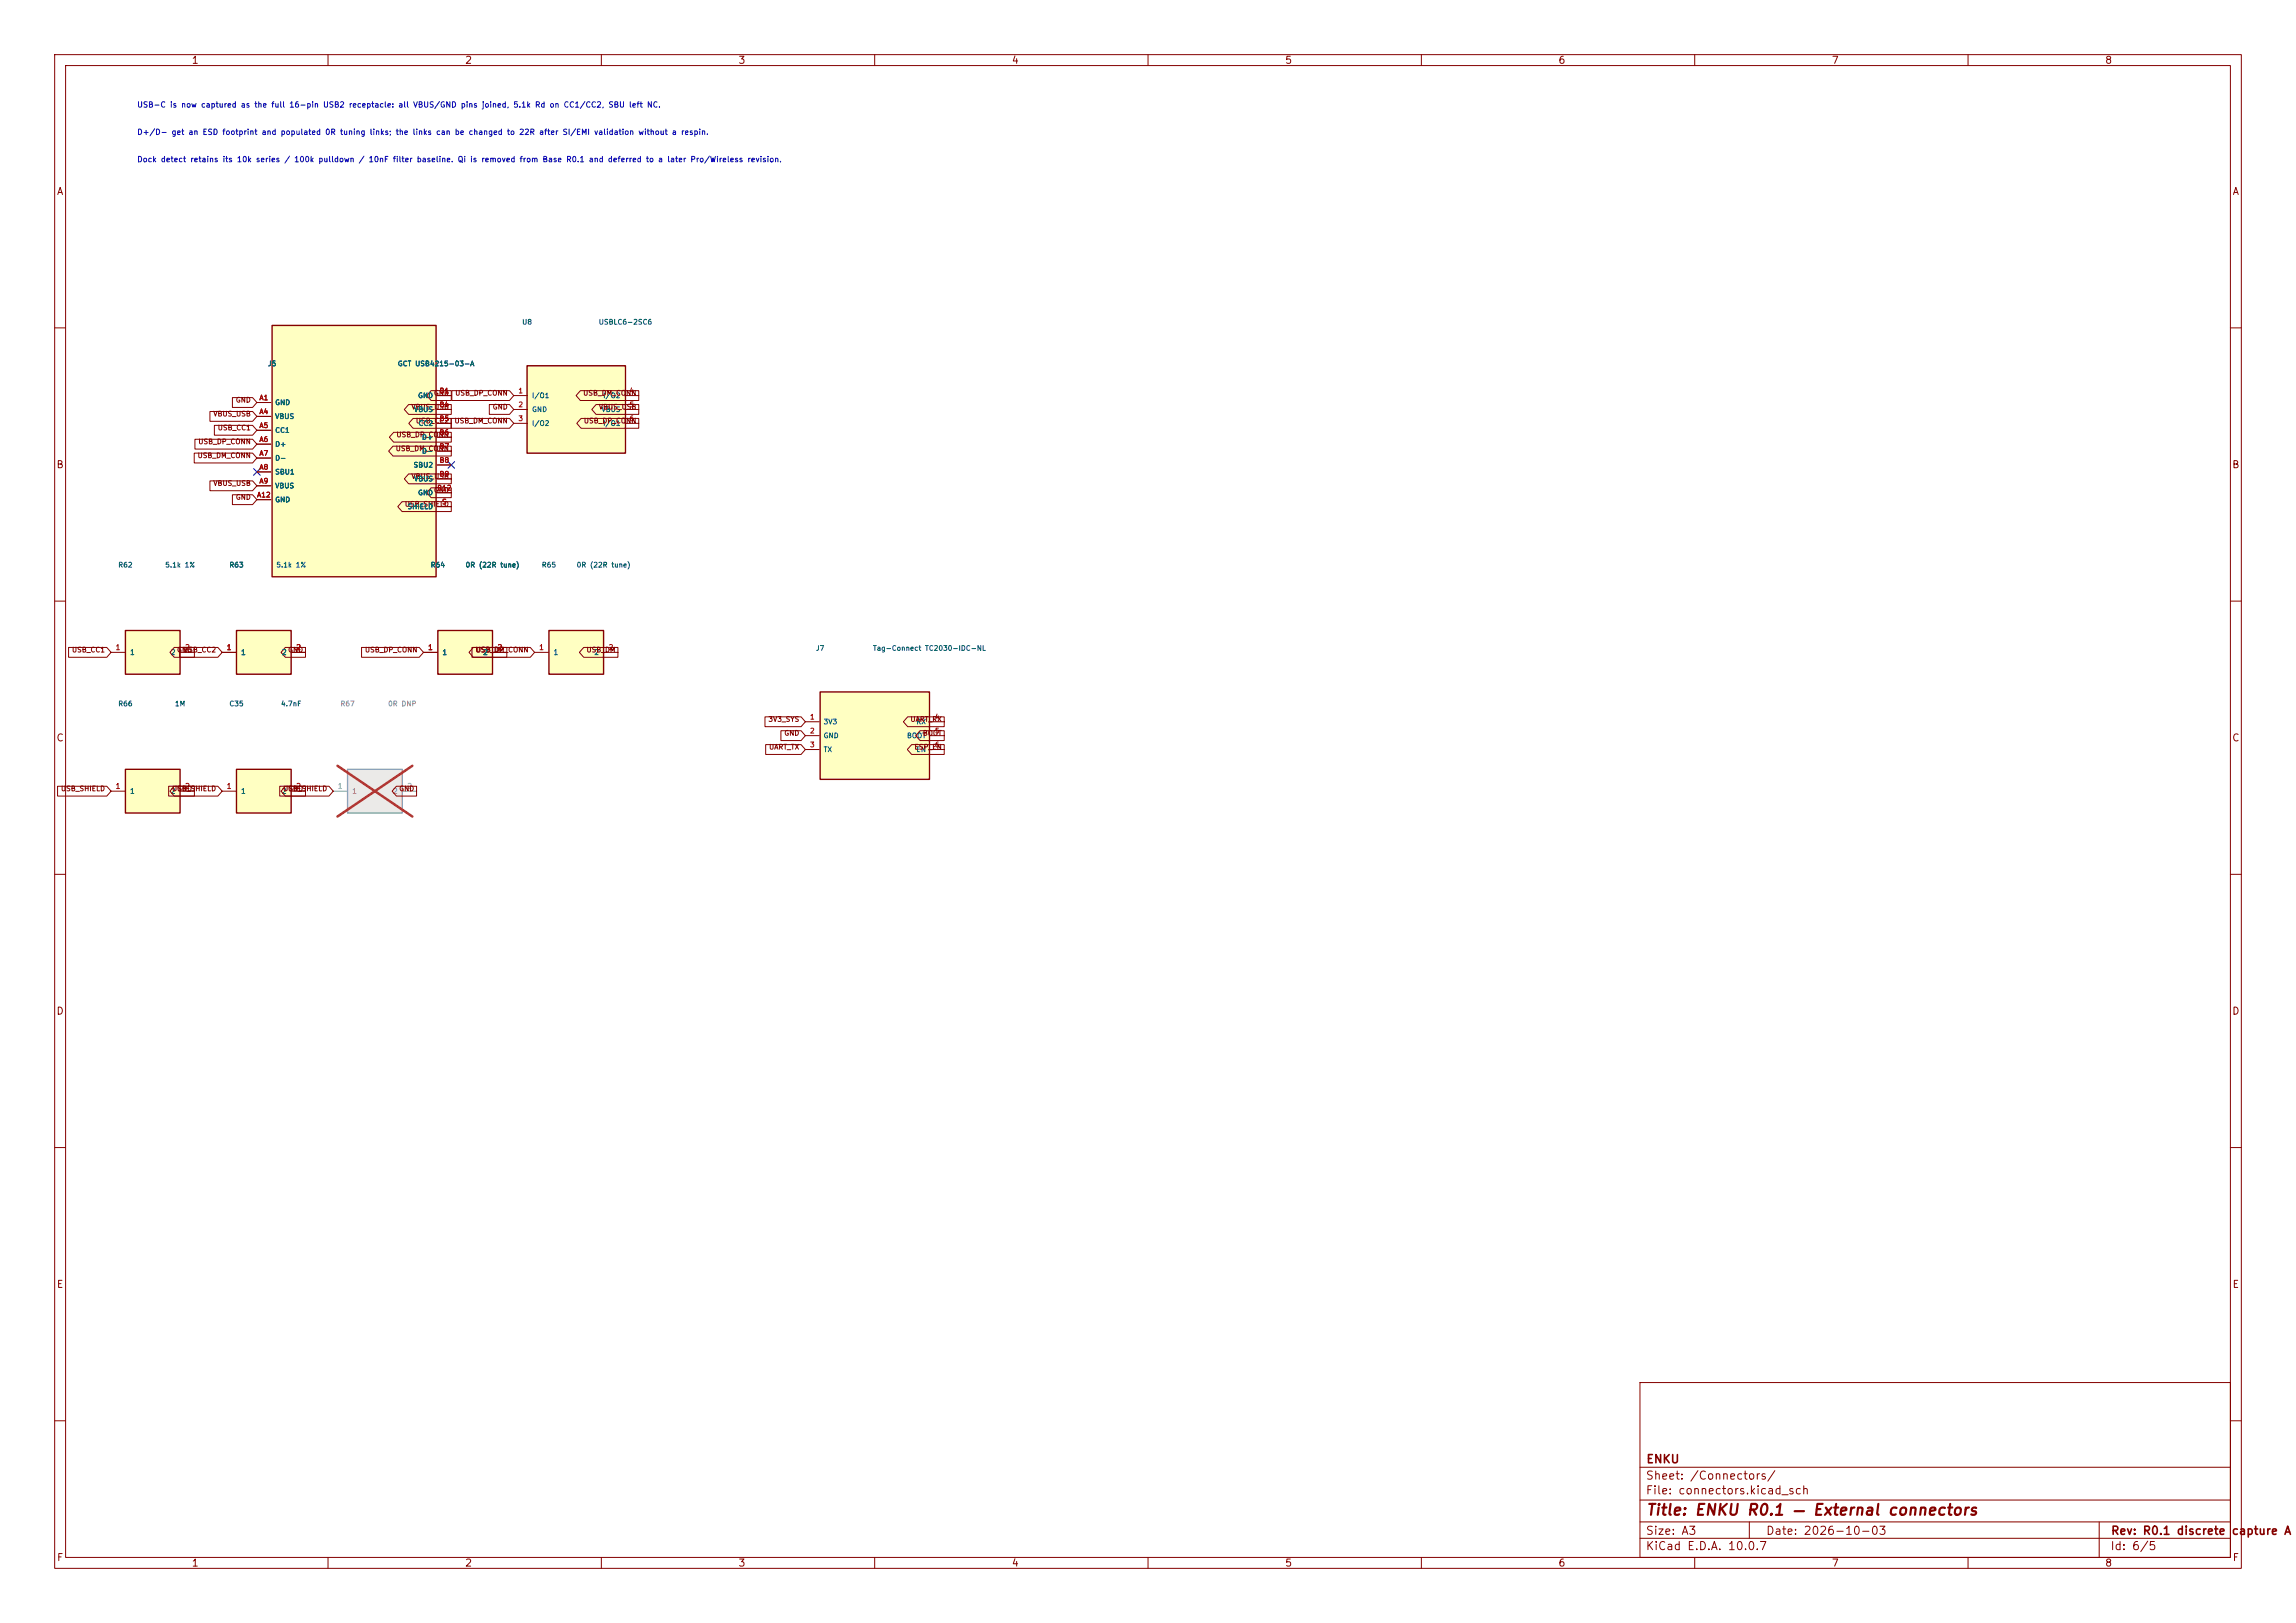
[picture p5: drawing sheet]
<svg xmlns="http://www.w3.org/2000/svg" width="420mm" height="297mm" viewBox="0 0 420 297" stroke-linecap="round" stroke-linejoin="round" font-family="sans-serif">
<defs><g id="words">
<text font-size="2" fill="#840000" x="301" y="277.8">Title: ENKU R0.1 — External connectors</text>
<g font-size="1.5" fill="#840000">
<text x="301" y="268.1">ENKU</text>
<text x="300.9" y="273.8">File: connectors.kicad_sch</text>
<text x="300.9" y="271.1">Sheet: /Connectors/</text>
<text x="300.9" y="281.2">Size: A3</text>
<text x="322.9" y="281.2">Date: 2026-10-03</text>
<text x="386" y="281.2">Rev: R0.1 discrete</text>
<text x="408.1" y="281.2">capture A</text>
<text x="300.9" y="284">KiCad E.D.A. 10.0.7</text>
<text x="385.9" y="284">Id: 6/5</text>
</g>
<g font-size="1.3" fill="#840000">
<text x="35" y="12">1</text>
<text x="85" y="12">2</text>
<text x="135" y="12">3</text>
<text x="185" y="12">4</text>
<text x="235" y="12">5</text>
<text x="285" y="12">6</text>
<text x="335" y="12">7</text>
<text x="385" y="12">8</text>
<text x="10.3" y="36">A</text>
<text x="408.3" y="36">A</text>
<text x="10.2" y="86">B</text>
<text x="408.2" y="86">B</text>
<text x="10.2" y="136">C</text>
<text x="408.2" y="136">C</text>
<text x="10.2" y="186">D</text>
<text x="408.2" y="186">D</text>
<text x="10.3" y="236">E</text>
<text x="408.3" y="236">E</text>
<text x="10.3" y="286">F</text>
<text x="35" y="287">1</text>
<text x="85" y="287">2</text>
<text x="135" y="287">3</text>
<text x="185" y="287">4</text>
<text x="235" y="287">5</text>
<text x="285" y="287">6</text>
<text x="335" y="287">7</text>
<text x="385" y="287">8</text>
<text x="408.3" y="286">F</text>
</g>
<g font-size="1" fill="#0000c2">
<text x="25" y="19.9">USB-C is now captured as the full 16-pin USB2 receptacle: all VBUS/GND pins joined, 5.1k Rd on CC1/CC2, SBU left NC.</text>
<text x="25" y="24.9">D+/D- get an ESD footprint and populated 0R tuning links; the links can be changed to 22R after SI/EMI validation without a respin.</text>
<text x="25" y="29.9">Dock detect retains its 10k series / 100k pulldown / 10nF filter baseline. Qi is removed from Base R0.1 and deferred to a later Pro/Wireless revision.</text>
</g>
<g font-size="1" fill="#a90000">
<text x="21" y="119.2">1</text>
<text x="33.7" y="119.2">2</text>
<text x="41.4" y="119.2">1</text>
<text x="54.1" y="119.2">2</text>
<text x="78.2" y="119.2">1</text>
<text x="90.9" y="119.2">2</text>
<text x="98.5" y="119.2">1</text>
<text x="111.2" y="119.2">2</text>
<text x="21" y="144.6">1</text>
<text x="33.7" y="144.6">2</text>
<text x="41.4" y="144.6">1</text>
<text x="54.1" y="144.6">2</text>
</g>
<g font-size="1" fill="#006464">
<text x="23.7" y="120.1">1</text>
<text x="31.1" y="120.1">2</text>
<text x="44" y="120.1">1</text>
<text x="51.4" y="120.1">2</text>
<text x="80.8" y="120.1">1</text>
<text x="88.3" y="120.1">2</text>
<text x="101.1" y="120.1">1</text>
<text x="108.6" y="120.1">2</text>
<text x="23.7" y="145.5">1</text>
<text x="31.1" y="145.5">2</text>
<text x="44" y="145.5">1</text>
<text x="51.4" y="145.5">2</text>
</g>
<g font-size="1" fill="#a5a4a2">
<text x="61.7" y="144.6">1</text>
<text x="74.4" y="144.6">2</text>
</g>
<g font-size="1" fill="#939391">
<text x="64.3" y="145.5">1</text>
<text x="71.8" y="145.5">2</text>
</g>
<g font-size=".9" fill="#006464">
<text x="95.4" y="59.6">U8</text>
<text x="109.4" y="59.6">USBLC6-2SC6</text>
<text x="48.9" y="67.2">J5</text>
<text x="72.7" y="67.2">GCT USB4215-03-A</text>
<text x="50.2" y="74.3">GND</text>
<text x="50.2" y="76.9">VBUS</text>
<text x="75.6" y="75.6">VBUS</text>
<text x="76.4" y="73.1">GND</text>
<text x="97.2" y="73.1">I/O1</text>
<text x="97.2" y="75.6">GND</text>
<text x="109.9" y="75.6">VBUS</text>
<text x="110.2" y="73.1">I/O2</text>
<text x="50.2" y="79.4">CC1</text>
<text x="50.2" y="82">D+</text>
<text x="76.5" y="78.2">CC2</text>
<text x="77.1" y="80.7">D+</text>
<text x="77.1" y="83.2">D-</text>
<text x="97.2" y="78.2">I/O2</text>
<text x="110.2" y="78.2">I/O1</text>
<text x="50.2" y="84.5">D-</text>
<text x="50.2" y="87">SBU1</text>
<text x="50.2" y="89.6">VBUS</text>
<text x="75.6" y="85.8">SBU2</text>
<text x="75.6" y="88.3">VBUS</text>
<text x="50.2" y="92.1">GND</text>
<text x="74.4" y="93.4">SHIELD</text>
<text x="76.4" y="90.9">GND</text>
<text x="21.5" y="104.1">R62</text>
<text x="30.1" y="104.1">5.1k 1%</text>
<text x="41.9" y="104.1">R63</text>
<text x="50.4" y="104.1">5.1k 1%</text>
<text x="78.7" y="104.1">R64</text>
<text x="85.1" y="104.1">0R (22R tune)</text>
<text x="99" y="104.1">R65</text>
<text x="105.4" y="104.1">0R (22R tune)</text>
<text x="149.2" y="119.3">J7</text>
<text x="159.6" y="119.3">Tag-Connect TC2030-IDC-NL</text>
<text x="21.5" y="129.5">R66</text>
<text x="31.9" y="129.5">1M</text>
<text x="41.9" y="129.5">C35</text>
<text x="51.3" y="129.5">4.7nF</text>
<text x="150.6" y="132.8">3V3</text>
<text x="150.6" y="135.3">GND</text>
<text x="150.6" y="137.8">TX</text>
<text x="165.8" y="135.3">BOOT</text>
<text x="167.5" y="137.8">EN</text>
<text x="167.5" y="132.8">RX</text>
</g>
<g font-size=".9" fill="#840000">
<text x="38.9" y="76.4">VBUS_USB</text>
<text x="43" y="73.9">GND</text>
<text x="75.2" y="75.1">VBUS_USB</text>
<text x="76" y="77.7">USB_CC2</text>
<text x="79.3" y="72.6">GND</text>
<text x="83" y="77.7">USB_DM_CONN</text>
<text x="83.2" y="72.6">USB_DP_CONN</text>
<text x="90" y="75.1">GND</text>
<text x="106.6" y="72.6">USB_DM_CONN</text>
<text x="106.7" y="77.7">USB_DP_CONN</text>
<text x="109.5" y="75.1">VBUS_USB</text>
<text x="36.2" y="81.5">USB_DP_CONN</text>
<text x="39.7" y="79">USB_CC1</text>
<text x="72.3" y="82.8">USB_DM_CONN</text>
<text x="72.4" y="80.2">USB_DP_CONN</text>
<text x="36.1" y="84">USB_DM_CONN</text>
<text x="38.9" y="89.1">VBUS_USB</text>
<text x="75.2" y="87.8">VBUS_USB</text>
<text x="43" y="91.7">GND</text>
<text x="74" y="92.9">USB_SHIELD</text>
<text x="79.3" y="90.4">GND</text>
<text x="13.1" y="119.6">USB_CC1</text>
<text x="32.3" y="119.6">GND</text>
<text x="33.4" y="119.6">USB_CC2</text>
<text x="52.6" y="119.6">GND</text>
<text x="66.7" y="119.6">USB_DP_CONN</text>
<text x="86.9" y="119.6">USB_DM_CONN</text>
<text x="87" y="119.6">USB_DP</text>
<text x="107.2" y="119.6">USB_DM</text>
<text x="140.5" y="132.3">3V3_SYS</text>
<text x="140.6" y="137.4">UART_TX</text>
<text x="143.4" y="134.8">GND</text>
<text x="166.4" y="132.3">UART_RX</text>
<text x="167.2" y="137.4">ESP_EN</text>
<text x="168.7" y="134.8">BOOT</text>
<text x="11.1" y="145">USB_SHIELD</text>
<text x="31.4" y="145">USB_SHIELD</text>
<text x="32.3" y="145">GND</text>
<text x="51.7" y="145">USB_SHIELD</text>
<text x="52.6" y="145">GND</text>
<text x="72.9" y="145">GND</text>
</g>
<g font-size=".9" fill="#a90000">
<text x="47.4" y="73.5">A1</text>
<text x="47.4" y="76">A4</text>
<text x="80.3" y="72.2">B1</text>
<text x="80.3" y="74.7">B4</text>
<text x="80.3" y="77.3">B5</text>
<text x="94.7" y="72.2">1</text>
<text x="94.7" y="74.7">2</text>
<text x="94.7" y="77.3">3</text>
<text x="115.1" y="72.2">4</text>
<text x="115.1" y="74.7">5</text>
<text x="115.1" y="77.3">6</text>
<text x="47.4" y="78.5">A5</text>
<text x="47.4" y="81.1">A6</text>
<text x="47.4" y="83.6">A7</text>
<text x="80.3" y="79.8">B6</text>
<text x="80.3" y="82.3">B7</text>
<text x="47.4" y="86.2">A8</text>
<text x="47.4" y="88.7">A9</text>
<text x="79.9" y="90">B12</text>
<text x="80.3" y="84.9">B8</text>
<text x="80.3" y="87.4">B9</text>
<text x="46.9" y="91.2">A12</text>
<text x="80.8" y="92.5">S</text>
<text x="148.1" y="131.9">1</text>
<text x="170.9" y="131.9">4</text>
<text x="148.1" y="134.4">2</text>
<text x="148.1" y="137">3</text>
<text x="170.9" y="134.4">5</text>
<text x="170.9" y="137">6</text>
</g>
<g font-size=".9" fill="#939391">
<text x="62.2" y="129.5">R67</text>
<text x="70.9" y="129.5">0R DNP</text>
</g>
</g></defs>
<g fill="none" stroke="#840000" stroke-width=".18">
<path d="M10 10h400v277h-400zM12 12h396v273h-396zM60 10v2M110 10v2M160 10v2M210 10v2M260 10v2M310 10v2M360 10v2M10 60h2M408 60h2M10 110h2"/>
<path d="M408 110h2M10 160h2M408 160h2M10 210h2M408 210h2M300 253h108v32h-108zM10 260h2M300 278.5h108M300 274.5h108M300 268.5h108M320 278.5v3M384 278.5v6.5"/>
<path d="M408 260h2M60 285v2M110 285v2M160 285v2M210 285v2M260 285v2M300 281.5h108M310 285v2M360 285v2"/>
</g>
<path d="M100.4 115.4h10v8h-10z" fill="#ffffc2"/>
<path d="M100.4 115.4h10v8h-10z" fill="none" stroke="#840000" stroke-width=".25"/>
<path d="M97.8 119.4h2.5M110.5 119.4h2.5" fill="none" stroke="#840000" stroke-width=".18"/>
<path d="M43.3 140.8h10v8h-10z" fill="#ffffc2"/>
<path d="M43.3 140.8h10v8h-10z" fill="none" stroke="#840000" stroke-width=".25"/>
<path d="M40.6 144.8h2.6M53.3 144.8h2.6" fill="none" stroke="#840000" stroke-width=".18"/>
<path d="M22.9 140.8h10v8h-10z" fill="#ffffc2"/>
<path d="M22.9 140.8h10v8h-10z" fill="none" stroke="#840000" stroke-width=".25"/>
<path d="M20.3 144.8h2.6M33 144.8h2.6" fill="none" stroke="#840000" stroke-width=".18"/>
<path d="M63.6 140.8h10v8h-10z" fill="#ebeae8"/>
<path d="M63.6 140.8h10v8h-10z" fill="none" stroke="#9c9b98" stroke-width=".25"/>
<path d="M61 144.8h2.5M73.7 144.8h2.5" fill="none" stroke="#9c9b98" stroke-width=".18"/>
<path d="M61.7 140.1l13.7 9.3M75.4 140.1l-13.7 9.3" fill="none" stroke="#e12e31" stroke-width=".46"/>
<path d="M43.3 115.4h10v8h-10z" fill="#ffffc2"/>
<path d="M43.3 115.4h10v8h-10z" fill="none" stroke="#840000" stroke-width=".25"/>
<path d="M40.6 119.4h2.6M53.3 119.4h2.6" fill="none" stroke="#840000" stroke-width=".18"/>
<path d="M22.9 115.4h10v8h-10z" fill="#ffffc2"/>
<path d="M22.9 115.4h10v8h-10z" fill="none" stroke="#840000" stroke-width=".25"/>
<path d="M20.3 119.4h2.6M33 119.4h2.6" fill="none" stroke="#840000" stroke-width=".18"/>
<path d="M96.4 66.9h18v16h-18z" fill="#ffffc2"/>
<path d="M96.4 66.9h18v16h-18z" fill="none" stroke="#840000" stroke-width=".25"/>
<path d="M94 72.4h2.5M94 74.9h2.5M94 77.5h2.5M114.3 72.4h2.5M114.3 74.9h2.5M114.3 77.5h2.5" fill="none" stroke="#840000" stroke-width=".18"/>
<path d="M49.8 59.6h30v45.9h-30z" fill="#ffffc2"/>
<path d="M49.8 59.6h30v45.9h-30z" fill="none" stroke="#840000" stroke-width=".25"/>
<g fill="none" stroke="#840000" stroke-width=".18">
<path d="M47 73.7h2.5M47 76.2h2.5M47 78.7h2.5M80 72.4h2.5M80 74.9h2.5M80 77.5h2.5M47 81.3h2.5M47 83.8h2.5M47 86.4h2.5M47 88.9h2.5M47 91.4h2.5M80 80h2.5"/>
<path d="M80 82.6h2.5M80 85.1h2.5M80 87.6h2.5M80 90.2h2.5M80 92.7h2.5"/>
</g>
<path d="M80.1 115.4h10v8h-10z" fill="#ffffc2"/>
<path d="M80.1 115.4h10v8h-10z" fill="none" stroke="#840000" stroke-width=".25"/>
<path d="M77.5 119.4h2.5M90.2 119.4h2.5" fill="none" stroke="#840000" stroke-width=".18"/>
<path d="M150 126.6h20v16h-20z" fill="#ffffc2"/>
<path d="M150 126.6h20v16h-20z" fill="none" stroke="#840000" stroke-width=".25"/>
<g fill="none" stroke="#840000" stroke-width=".18">
<path d="M38.4 75.3h7.8l.8 .9-.8 .9h-7.8zM39.2 77.8h7l.8 .9-.8 .9h-7zM42.5 72.8h3.7l.8 .9-.8 .9h-3.7zM47 73.7h2.5M47 76.2h2.5M47 78.7h2.5M72 79.1h10.5v1.8h-10.5l-.8-.9zM74.7 74h7.8v1.8h-7.8l-.7-.9zM75.6 76.6h6.9v1.8h-6.9l-.8-.9zM78.9 71.5h3.6v1.8h-3.6l-.8-.9zM80 72.4h2.5M80 74.9h2.5"/>
<path d="M80 77.5h2.5M82.5 76.6h10.7l.8 .9-.8 .9h-10.7zM82.6 71.5h10.6l.8 .9-.8 .9h-10.6zM89.5 74h3.7l.8 .9-.8 .9h-3.7zM106.2 71.5h10.6v1.8h-10.6l-.8-.9zM106.3 76.6h10.5v1.8h-10.5l-.8-.9zM109 74h7.8v1.8h-7.8l-.8-.9zM35.5 82.9h10.7l.8 .9-.8 .9h-10.7zM35.7 80.4h10.5l.8 .9-.8 .9h-10.5zM38.4 88h7.8l.8 .9-.8 .9h-7.8zM42.5 90.5h3.7l.8 .9-.8 .9h-3.7zM47 81.3h2.5"/>
<path d="M47 83.8h2.5M47 86.4h2.5M47 88.9h2.5M47 91.4h2.5M71.9 81.6h10.6v1.9h-10.6l-.8-.9zM73.5 91.8h9v1.8h-9l-.7-.9zM74.7 86.7h7.8v1.8h-7.8l-.7-.9zM78.9 89.3h3.6v1.8h-3.6l-.8-.9zM80 80h2.5M80 82.6h2.5M80 85.1h2.5M80 87.6h2.5"/>
<path d="M80 90.2h2.5M80 92.7h2.5M12.5 118.5h7l.8 .9-.8 .9h-7zM31.9 118.5h3.7v1.8h-3.7l-.8-.9zM32.9 118.5h7l.7 .9-.7 .9h-7zM40.6 119.4h2.6M52.2 118.5h3.7v1.8h-3.7l-.8-.9zM53.3 119.4h2.6M66.1 118.5h10.6l.8 .9-.8 .9h-10.6zM77.5 119.4h2.5M86.3 118.5h10.7l.8 .9-.8 .9h-10.7zM86.6 118.5h6.1v1.8h-6.1l-.8-.9z"/>
<path d="M90.2 119.4h2.5M106.8 118.5h6.2v1.8h-6.2l-.8-.9zM139.9 131.2h6.6l.8 .9-.8 .9h-6.6zM140.1 136.3h6.4l.8 .9-.8 .9h-6.4zM142.8 133.7h3.7l.8 .9-.8 .9h-3.7zM147.3 132.1h2.6M147.3 134.6h2.6M147.3 137.2h2.6M166 131.2h6.7v1.8h-6.7l-.8-.9zM166.8 136.3h5.9v1.8h-5.9l-.8-.9zM168.3 133.7h4.4v1.8h-4.4l-.8-.9zM170.2 132.1h2.5"/>
<path d="M170.2 134.6h2.5M170.2 137.2h2.5M10.5 143.9h9l.8 .9-.8 .9h-9zM30.8 143.9h9.1l.7 .9-.7 .9h-9.1zM31.9 143.9h3.7v1.8h-3.7l-.8-.9zM51.2 143.9h9l.8 .9-.8 .9h-9zM52.2 143.9h3.7v1.8h-3.7l-.8-.9zM72.5 143.9h3.7v1.8h-3.7l-.8-.9z"/>
</g>
<path d="M46.4 85.8l1.2 1.2M47.6 85.8l-1.2 1.2M81.9 84.5l1.3 1.2M83.2 84.5l-1.3 1.2" fill="none" stroke="#000084" stroke-width=".18"/>
<use href="#words"/>
</svg>
